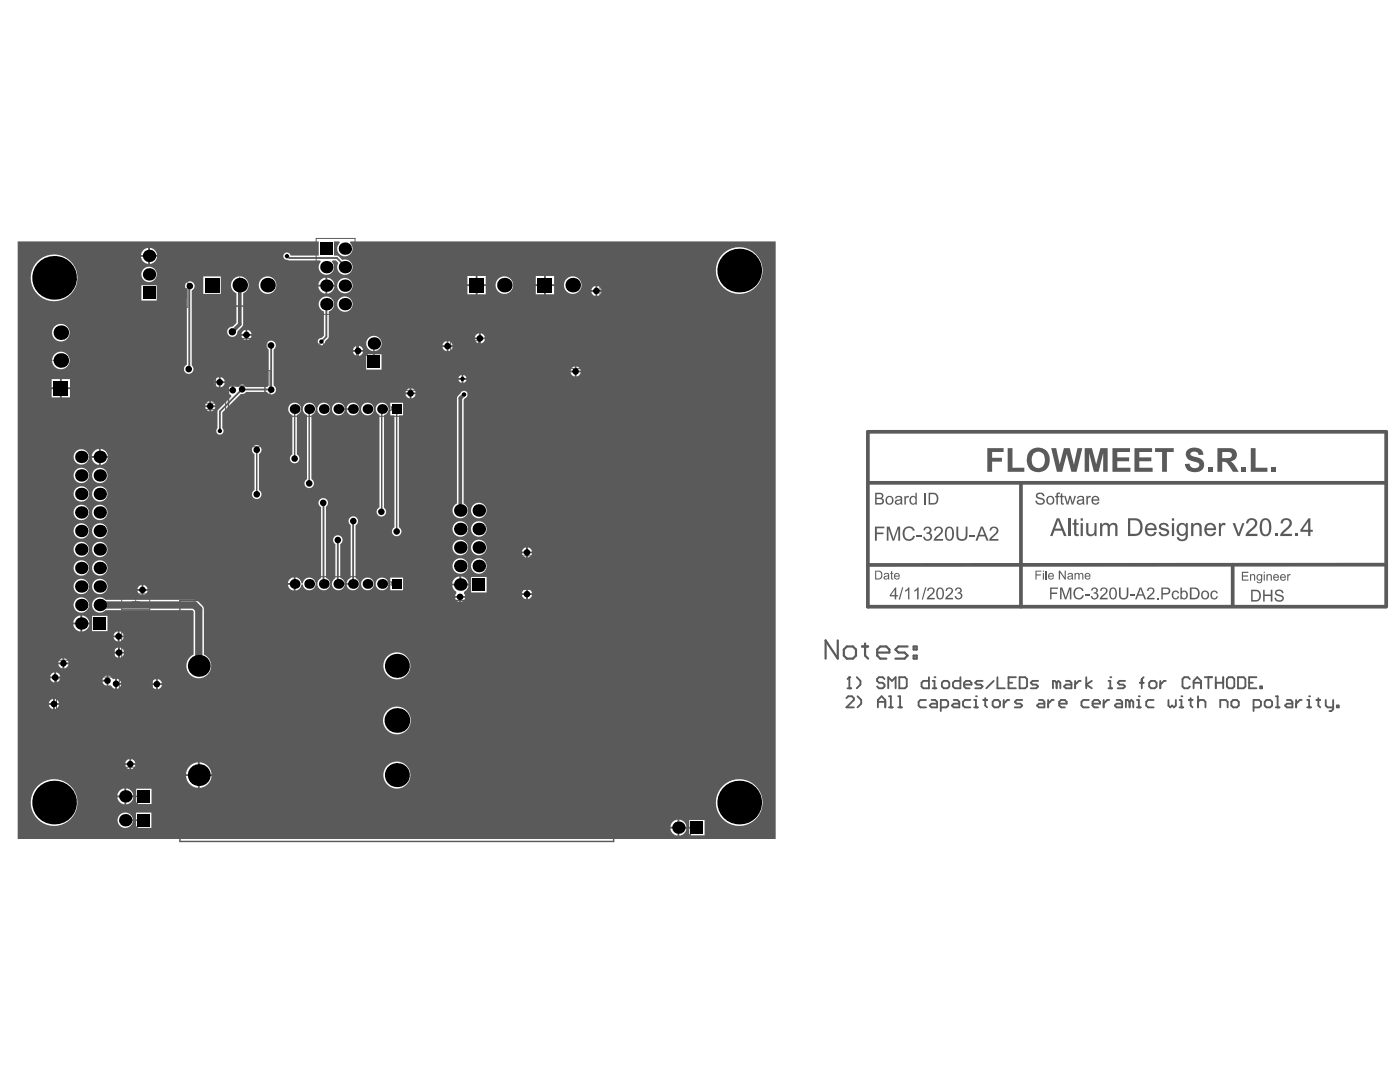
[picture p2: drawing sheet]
<svg xmlns="http://www.w3.org/2000/svg" width="279mm" height="216mm" viewBox="0 0 279 216" stroke-linecap="round" stroke-linejoin="round" font-family="sans-serif">
<g fill="none" stroke="#5a5a5a" stroke-width=".2">
<path d="M9.1 58.2h.2l.1-.1-.3-.1v.4M9.5 58h.2M9.6 58v.4M9.8 58v.4M9.8 58.2h.3M10.1 58v.4M10.2 58.1l.2-.1v.1M10.3 58.2h.1M10.4 58.2v.2l-.2-.1M10.4 58.1h.1M10.4 58.1v.1M27.7 49h4.1v11.5h-4.1z"/>
<path d="M28.2 52.8h.1M28.2 52.8h.3M28.2 53h.3v.1M28.2 52.9v.1M28.5 52.7v.1M32.5 55.8h5v5.5h-5zM32.5 49h5v5.5h-5zM32.8 57.6h4.4v1.9h-4.4zM32.8 50.8h4.4v1.9h-4.4zM33.3 56.5l.1 .1v.2h-.1zM33.5 56.6h.2l-.2 .2h.2M34.6 58.5h.8"/>
<path d="M34.7 51.8h.7M35 58.2v.7M35 51.4v.7M36.4 53.5h.1M36.4 53.8h.1M36.4 53.5v.3M36.5 53.8h-.1M36.6 53.6l.2-.1v.3h-.2zM44.5 53.1h.4l.1-.4-.5-.1v.7M45.7 52.9h-.5l.4-.3v.7M47.1 56h1.5M47.9 55.3v1.5"/>
<path d="M63.1 47.6h7.8v15.1h-7.8zM69.1 48.6l-.1 .1 .1 .3h.6M69.6 49.3l.1 .2-.1 .3-.6-.5v.5M69.7 48.9v.2M93.4 52.7h.4l.1-.4-.5-.1v.7M94.1 52.3l.2-.1 .3 .1-.5 .6h.5M97.2 56.9h1.4M97.9 56.2v1.4M107.1 52.7h.3l.1-.4-.4-.1v.7M107.8 52.9h.2M107.9 52.2h.1M107.9 52.2l-.1 .1"/>
<path d="M107.9 52.2v.7M110.8 56.9h1.5M111.5 56.2v1.4M119.7 55.2h10.8v5.9h-10.8zM119.9 50.7h6.3v3.7h-6.3zM122.3 52.6h1.5M123.1 51.8v1.5M124.4 58.1h1.4M125.1 57.4v1.4M126.8 51.1h5.5v3h-5.5zM128.8 52.6h1.5M129.5 51.8v1.5"/>
<path d="M145.8 56.8h.2l.1-.2-.3-.1v.4M146.2 56.5h.3M146.3 56.5v.4M146.6 56.5v.4M146.6 56.7h.2M146.8 56.5v.4M146.9 56.6h.3l-.3 .3h.3M8.1 74.1h.1M8.1 74.1l-.3 .1 .1 .4M8.1 74.1l.1 .1M8.2 74.2l.1-.1 .2 .1-.1 .4M8.2 74.2v.1"/>
<path d="M8.3 75.3l-.1-.5-.4 .1v.4h.7M10.5 71.9h1.5M11.3 71.2v1.5M38.1 74.9h4.9v5.5h-4.9zM38.4 76.7h4.3v1.9h-4.3zM38.8 75.7h.2l-.1 .3h-.1zM39.3 75.8h-.2l.1-.1v.3M39.6 67.7h3v5.5h-3zM40 68.1h.3l-.1 .2-.1-.2M40 68.4v.2h.2l.1-.1h-.2v.1M40.1 68.2l-.1 .1M40.2 77.7h.7"/>
<path d="M40.3 70.4h1.5M40.6 77.3v.7M41.1 69.7v1.5M42.9 67.7h3v5.5h-3zM43.3 68.7h.3v.1l-.2 .1zM43.3 68.5h.3M43.3 68.1h.3v.2h-.1l-.1-.2M43.3 68.4v.1M43.4 68.2l-.1 .1M43.6 68.4v.1M43.6 68.5h.1M43.7 70.5h1.4"/>
<path d="M44.4 69.7v1.5M45 74h8.9v10.7h-8.9zM46.3 76.1h.8M46.3 76v.2M46.9 67.6h3.1v5.6h-3.1zM46.9 76l.2 .1M47.1 76.1h.1M47.1 75.3l-.8 .1 .1 .3h.7M47.3 72.1v-.2l.3 .2M47.3 72.2v.2l.3-.1-.1-.1M47.7 70.4h1.5M48.5 69.6v1.5"/>
<path d="M48.5 79.3h1.5M49.2 78.6v1.5M50.3 67.7h3v5.4h-3zM51.1 70.4h1.4M51.8 69.7v1.4M52.6 72.4h.1M52.6 72.1h.1M52.6 72.4h.2M52.6 72.1h.2M52.6 72.1v.1M52.7 72.7v-.2l-.1 .1v.1h.2M52.8 72.5l-.1 .1"/>
<path d="M52.8 72.1v.1M52.8 72.3v.1M56.9 74.8h5.6v3.1h-5.6zM57.2 68.6h3v5.5h-3zM57.9 75.2h-.2v.2h.2M57.9 71.4h1.5M58.2 75.2h-.2v.1h.2v.2l-.2-.1M58.7 70.6v1.5M59 76.4h1.5M59.4 73.3h.1M59.4 73.3h.3M59.4 73.3l.1 .1"/>
<path d="M59.5 72.9h.1M59.5 72.9v.2M59.5 72.9l.1 .1M59.6 73h.1v.1M59.6 73h.1M59.6 73.5h-.1l-.1 .2h.3M59.6 73.5v.2M59.7 73.3v.1M59.7 73.5l-.1 .1M59.7 75.7v1.4M60.9 68.6h3v5.5h-3zM61.3 69.1h.3l-.1 .1-.1-.1"/>
<path d="M61.3 69.3v.1M61.3 69.4h.3M61.3 69.7h.3l-.2-.1v.2M61.4 69.1l-.1 .1M61.5 69.3l.1 .1M61.6 69.4h.1M61.6 71.4h1.5M62.4 70.6v1.5M64.6 68.6h2.9v5.5h-2.9zM65 69.1h.3l-.1 .1-.1-.1M65 69.4h.3M65 69.3v.1"/>
<path d="M65 69.6v.2l.2-.1-.1-.1h.2v.2M65.1 69.1l-.1 .1M65.2 69.3l.1 .1M65.3 69.4h.1M65.3 71.4h1.5M66.1 70.6v1.5M68 68.6h3.1v5.6h-3.1zM68.4 73.1h.1M68.4 73.2v.2l.3-.1-.1-.1M68.4 72.9v.2M68.4 72.9h.1M68.5 72.9h.1"/>
<path d="M68.5 72.9h.2l-.2 .1M68.5 73v.1M68.5 72.9v.1M68.8 71.4h1.5M69.6 70.6v1.5M72.6 66.5h4v7.8h-4zM73 70.5v.2h.1v-.2h.2l-.1 .2M73 70.8v.1M73 70.8h.2v.2M77.7 67.4h5.4v3h-5.4zM77.7 70.9h5.5v3h-5.5zM77.8 74.7h5.6v3.2h-5.6z"/>
<path d="M78.1 69.9l.2-.2h-.2v.3M78.1 73.3h.2v-.1h-.2v.2M78.2 69.9l.1 .1M78.2 73.3l.1 .1M78.4 69.7h.2l-.2 .3M78.5 73.3v-.1l.1 .1M78.5 73.3v.1l.1-.1M78.5 73.3h.1M78.8 75.2h-.2v.2h.2M78.9 75.3l.2 .1h-.2zM79.1 75.1l-.2 .2M79.7 68.9h1.4"/>
<path d="M79.7 72.4h1.5M79.9 76.3h1.4M80.4 68.2v1.4M80.4 71.7v1.4M80.6 75.6v1.4M89.9 68h5.6v4.9h-5.6zM90.7 71.7v.2h.1v-.2l.2 .1-.1 .1M90.7 72.1l.2-.1 .1 .2h-.3zM91.8 68.3h1.9v4.3h-1.9zM92.3 70.5h.8M92.7 70.1v.7M93.4 74h5.5v3h-5.5z"/>
<path d="M93.4 77.3h5.5v3h-5.5zM93.8 76.5h.2v-.2h-.2v.3M93.9 76.5l.1 .1M94.1 76.4h.2M94.2 76.5h.1M94.3 76.5v.1h-.2M94.3 76.4h.1M94.3 76.4v.1M94.4 76.6h.1M94.5 76.3h.1M94.5 76.3v.3M94.5 76.3l-.1 .1"/>
<path d="M95.4 75.5h1.5M95.4 78.8h1.5M95.8 67.5h3.1v5.6h-3.1zM96.1 72h.1M96.1 72h.3M96.1 71.6l.2 .2M96.1 74.8v1.5M96.1 78v1.5M96.2 72.1v.2h.2v-.2M96.3 71.6l.1 .2zM96.4 71.9v.1M96.6 70.3h1.5"/>
<path d="M97.3 69.6v1.4M97.7 77.8h.2l-.1 .2zM98 77.9h.1M98 77.9h.2M98 77.8v.1M98 77.8h.1M98.2 77.8l-.2-.1v.1M98.3 77.7l.1 .1M98.5 77.7v.3l-.2-.1 .2-.1M99.7 67.6h3v5.4h-3zM100.1 68h.3v.2l-.2-.2M100.2 68.6v.2h.2v-.2h-.1v.2"/>
<path d="M100.2 68.1l-.1 .1M100.3 73.6h5.5v5h-5.5zM100.4 68.3v.2l-.3-.2v.2M100.5 70.3h1.4M101.2 69.6v1.4M102.5 76.1h1.4M102.7 74.5l.1 .1v.2h-.2zM102.7 74.7l.1 .1M102.9 74.6h.2M103 74.7h.1M103 74.7v.1h-.1M103.1 74.6h.1"/>
<path d="M103.1 74.6l-.1 .1M103.2 75.4v1.4M103.2 67.6h3v5.4h-3zM103.7 68h.2v.1l-.1 .1-.1-.2M103.7 68.1v.1M103.8 68.6h-.1l.1 .1M103.8 68.6h.1l-.1 .1M103.8 68.6v.1M103.9 68.3v.2l-.2-.2v.2M104 70.3h1.4M104.7 69.6v1.4M106.9 67.6h3v5.4h-3z"/>
<path d="M107.7 70.3h1.4M108.4 69.6v1.4M109.2 72v-.2l.3 .2M109.4 72.6l-.2-.2v.2h.3M109.5 72.1v.2l-.2-.2-.1 .2M109.5 72.4l-.1 .1M111 67.6h5v6h-5zM111.7 71h.2v.2h-.2zM111.9 70.8v.1l-.2-.1v.1M111.9 71l-.1 .1M112.8 70.6h1.4M113.5 69.9v1.4"/>
<path d="M117 68h4.9v5.5h-4.9zM117.3 69.8h4.3v1.9h-4.3zM119.1 70.7h.7M119.5 70.4v.7M120.8 72.5l.1 .1h-.1zM120.9 72.6l-.2 .2M121.1 72.5h.1v.3l-.2-.1zM22.6 89.7h3.1v5.6h-3.1zM23 94.2h.1M23 94.2h.2M23 94.3v.2h.2v-.2M23.1 93.8h-.1l.1 .1"/>
<path d="M23.1 93.8h.1l-.1 .1M23.1 93.8v.1M23.2 94.1v.1M23.4 92.5h1.5M24.1 91.8v1.4M38.1 81.8h4.9v5.5h-4.9zM38.4 83.6h4.3v1.9h-4.3zM38.8 82.5h.2l-.1 .3h-.1zM39.1 82.5l.2 .1M39.2 82.6h.1M39.2 82.6v.2l-.1-.1M39.3 82.6h.1"/>
<path d="M39.3 82.6h-.1M40.2 84.5h.7M40.6 84.2v.7M47.1 86.2h5.4v2.9h-5.4zM47.5 88.6l.2-.1-.2-.1v.3M47.6 88.6l.1 .1M47.8 88.7h.1M47.8 88.4h.1M47.8 88.4v.3M47.8 88.4v.1M48 88.5h.2l-.2 .2h.2M49.1 87.6h1.4"/>
<path d="M49.8 86.9v1.5M57.1 80.2h23.7v2.9h-23.7zM77.6 81.2h.3M77.7 81.9h.1M77.7 81.2v.7M77.9 81.8l-.2 .1M78.6 81.2v.7l-.5-.7v.7M78.8 81.3l.1-.1 .4 .1-.1 .6-.4-.1M4.5 117.1h3v5.4h-3zM5.3 119.8h1.5M6 119.1v1.4M8.1 117.1h3v5.4h-3z"/>
<path d="M8.9 119.8h1.4M9.6 119.1v1.4M24.3 118.5h5.6v3.1h-5.6zM25.3 118.9h-.2v.3l.2-.1M25.4 119.2h.1M25.4 118.9h.1M25.4 118.9v.3M25.6 118.9h.2l-.2 .3h.2M27.1 119.4v1.4M57.1 115.1h23.7v2.9h-23.7zM77.4 116.1h.5l-.5 .5 .1 .2 .4-.1M78.6 116.1v.7l-.5-.7v.7"/>
<path d="M78.8 116.2l.1-.1 .4 .1-.1 .6-.4-.1M101 110.9h5.6v3.1h-5.6zM101 114.5h5.6v3.1h-5.6zM102 114.9h-.2l.1 .3 .1-.1M102 111.3h-.2v.2h.2M102.1 114.9h.2l-.2 .3h.2M102.1 111.6h.1M102.1 111.3h.1M102.1 111.3v.3M102.4 115.2h.1M102.4 114.9h.1M102.4 114.9v.3"/>
<path d="M102.5 111.3h-.2v.1h.2v.2l-.2-.1M103.1 116h1.4M103.1 112.5h1.4M103.8 111.8v1.4M103.8 115.3v1.5M4.9 128.4h5.6v3.2h-5.6zM6.3 124.9v2.2M6.5 124.9h2.4v2.2h-2.4M6.9 121.6h.1M6.9 121.6v.2M6.9 121.6l.1 .1M7 121.7h.1v.1"/>
<path d="M7 121.7h.1M7 130h1.4M7 122.1l-.1-.2-.1 .2h.3M7.1 121.9l-.1 .1M7.7 129.3v1.4M9.4 130.9h-.2l.2 .3v-.1l-.2-.1M9.5 130.9h.2v.3l-.2-.1M10.5 121.6v.2l-.1-.1h.3M10.6 122.1l-.2-.2v.2h.3M10.7 121.9l-.1 .1M11.3 128.6h5.6v3.2h-5.6zM11.3 138.9h5.6v3.1h-5.6z"/>
<path d="M11.3 135.5h5.6v3.1h-5.6zM13.3 130.2h1.5M13.4 137h1.4M14.1 129.5v1.4M14.1 139.7v1.5M14.1 136.3v1.4M15.3 131.1h.2v.3l-.2-.1zM15.4 137.9v.3l.2-.1h-.2M15.6 131.1h.2l-.2 .2h.2M15.7 137.9h.1M15.8 138.2h.1M15.8 137.9v.3"/>
<path d="M15.9 131.1h.2l-.1 .3-.1-.1M15.9 138h.2v.2h-.2M17.3 132h5.6v3.1h-5.6zM17.3 128.6h5.5v3h-5.5zM17.8 131.1l.2-.2h-.2v.3M17.9 131.1l.1 .1M18.1 131.2h.1M18.1 130.9h.1M18.1 130.9v.3M18.3 132.4h-.2v.2h.2M18.6 132.5h-.2l.1-.2v.3M19.3 130.1h1.5"/>
<path d="M19.4 133.5h1.4M20.1 129.4v1.4M20.1 132.8v1.5M23.8 132.3h3.1v5.6h-3.1zM24.3 122h5.4v3h-5.4zM24.3 128.7h5.6v3.1h-5.6zM24.3 125.5h5.4v3h-5.4zM24.7 135.1h1.4M24.7 128l.2-.1v-.1h-.2v.3M24.8 128l.1 .1M25 127.9l.2 .1-.2 .1zM25.2 127.8l-.2 .1"/>
<path d="M25.4 134.4v1.5M26.3 133.4v.1M26.3 133.5h.3M26.3 127h1.4M26.3 123.5h1.4M26.3 133.3v-.2h.2v.2M26.4 120.1h1.4M26.4 130.2h1.4M26.5 133.4l.1 .1M26.6 133.5h.1M27 122.7v1.5M27 126.3v1.4"/>
<path d="M27.1 129.5v1.5M27.3 132.3h3.1v5.6h-3.1zM28.1 135.1h1.5M28.6 131.1l-.2 .3h.2M28.7 131.1h.1M28.8 131.4h.1M28.8 131.1v.3M28.8 134.4v1.4M28.9 131.2h.2v.2h-.2M29 122.4h-.2l.1 .2 .1-.1v.2h-.2M29.1 122.4l.1 .1M29.3 122.4v.3l-.2-.1 .2-.1"/>
<path d="M29.8 133.3v-.2h.2v.2M30 133.4v.2l-.3-.2v.2M13.3 140.4h1.5M15.6 141.5h.1M15.6 141.5l.2 .1M15.8 141.4l-.2-.1v.2M15.9 141.4h.2l-.1 .2h-.1M23 156.9h7.7v4h-7.7zM24.5 153.1h5.6v3.1h-5.6zM26.6 154.7h1.4M27.3 153.9v1.5M28.6 155.7h.1"/>
<path d="M28.6 155.8h.2M28.8 155.6l-.2-.1v.2M28.9 155.5h.1M29 155.8h.1M29 155.5v.3M29.1 155.6h.2v.2h-.2M9.1 162.9h.2l.1-.1-.3-.1v.4M9.5 162.7h.2M9.6 162.7v.4M9.8 162.7v.4M9.8 162.9h.3M10.1 162.7v.4"/>
<path d="M10.4 162.9h-.2l.2-.2v.4M23 161.6h7.7v4.1h-7.7zM27 165.2h.1M27 160.3l.1-.1 .1 .2zM27 165.1v.1M27 165.1h.1M27.1 165h-.1v.1M27.2 160.4l-.2 .1M27.2 165.3h.1M27.3 160.5h.1M27.4 165h-.1v.3M27.5 160.3h-.2v.2"/>
<path d="M133.4 163.1h7.7v4.1h-7.7zM137.4 166.5v.3l.1-.2h-.2M137.6 166.8h.1M137.8 166.5h-.1v.3M145.8 162.9h.2l.1-.1-.3-.1v.4M146.2 162.7h.3M146.3 162.7v.4M146.6 162.9h.2M146.6 162.7v.4M146.8 162.7v.4M146.9 163.1h.2M147 162.7h.1"/>
<path d="M147 162.7v.4M147 162.7l-.1 .1"/>
</g>
<g fill="none" stroke="#5a5a5a" stroke-width=".29">
<path d="M29 54.8h1.5M29.7 54v1.5M41 50.9v.8M43.6 50.9v.8M46.6 50.9v.8M49.1 50.9v.8M52.1 50.9v.8M54.7 50.9v.8M66.3 55.2h1.4M67 54.4v1.5M93.8 50.9v.8h2.6v-.8M99.4 50.9v.8h2.6v-.8"/>
<path d="M104.1 50.9h-12.4v10.2h12.4v-9.8M107.5 50.9v.8h2.6v-.8M113 50.9v.8h2.6v-.8M117.7 50.9h-12.4v10.2h12.4v-9.8M6.2 73.2h.7M6.2 70.6h.7M6.2 67.7h.7M6.2 65.1h.7M6.2 78.8h.7M6.2 76.2h.7M16.3 63.6v16.6M16.4 63.6h-10.2v16.6h10.2"/>
<path d="M39.5 61.1v-10.2h16.7v10.2M39.5 61.1h16.7M45.6 77h7.3v4.7h-7.3zM73.9 70.4h1.4M74.6 69.6v1.5M68.4 81.6h1.2M69 81v1.2M35.9 119.8h86.6v48.1h-86.6zM68.4 116.5h1.2M69 115.9v1.2M26.1 158.9h1.5M26.9 158.2v1.4"/>
<path d="M77.7 143.8h2.9M79.2 142.3v2.9M26.1 163.7h1.5M26.8 162.9v1.5M136.5 165.1h1.5M137.2 164.4v1.5"/>
</g>
<path d="M173.2 96.3h103.3M203.8 96.3v24.8M246 112.7v8.3M276.5 112.7h-103.3M276.5 121.1h-103.3v-34.9h103.4v34.9" fill="none" stroke="#5a5a5a" stroke-width=".74"/>
<g fill="#5a5a5a">
<path d="M122.3 59.6h.6l-.3 1h-.2l.1-.3 .3-.5h-.5z"/>
<path d="M121.5 59.8v.7l.4-.1 .1-.6zM121.4 59.6l.7 .1 .1 .5-.2 .3-.6 .1z"/>
</g>
<path d="M120.4 51.4h.1M120.6 51.3h-.2v.3M120.7 51.3h.1M120.7 51.3v.3M131.1 51.6l.1-.1 .1 .1zM131.3 51.6l-.2 .2M131.4 51.5h.1l-.1 .2h.1M131.6 51.5l.1 .1M131.8 51.5v.3l-.2-.1 .2-.1" fill="none" stroke="#5a5a5a" stroke-width=".2"/>
<path d="M167.2 127.8v3.6l-2.4-3.6v3.6M168.4 129.6l.6-.6h1.2l.6 .6v1.2l-.6 .6h-1.2l-.6-.6zM172 129h1.3M172.6 128.4v2.4l.7 .6M175.1 130.2h2.4v-.6l-.6-.6h-1.2l-.6 .6v1.2l.6 .6h1.2M181.1 129h-1.8l-.6 .6 .6 .6h1.2l.6 .6-.6 .6h-1.8M182.3 130.8h.6v.6h-.6zM182.3 129h.6v.6h-.6z" fill="none" stroke="#5a5a5a" stroke-width=".44"/>
<path d="M169.1 137.3h.8M169.5 135.1v2.2" fill="none" stroke="#5a5a5a" stroke-width=".37"/>
<circle cx="169.5" cy="135.1" r=".18" fill="#5a5a5a"/>
<path d="M169.5 135.1l-.4 .4M171 135.1l.7 .8v.7l-.7 .7M176.5 135.5l-.3-.4h-.8l-.4 .4v.4l.4 .3h.8l.3 .4v.4l-.3 .3h-.8l-.4-.3M177.3 137.3v-2.2l.7 .8 .7-.8v2.2M179.5 135.1h1.1l.4 .4v1.5l-.4 .3h-1.1zM185.4 135.1v2.2h-1.1l-.4-.3v-.8l.4-.3h1.1M186.1 137.3h.8M186.1 135.9h.4v1.4" fill="none" stroke="#5a5a5a" stroke-width=".37"/>
<circle cx="186.5" cy="135.1" r=".18" fill="#5a5a5a"/>
<g fill="none" stroke="#5a5a5a" stroke-width=".37">
<path d="M188.3 135.9h.8l.4 .3v.8l-.4 .3h-.8l-.3-.3v-.8zM191.7 135.1v2.2h-1.1l-.4-.3v-.8l.4-.3h1.1M192.4 136.6h1.5v-.4l-.4-.3h-.7l-.4 .3v.8l.4 .3h.7M196.1 135.9h-1.1l-.4 .3 .4 .4h.7l.4 .4-.4 .3h-1.1M198.3 135.9l-1.5 1.4M199.1 135.1v2.2h1.4M201.3 136.2h.7M202.7 135.1h-1.4v2.2h1.4M203.5 135.1h1.1l.4 .4v1.5l-.4 .3h-1.1zM207.2 135.9h-1.1l-.4 .3 .4 .4h.7l.4 .4-.4 .3h-1.1M210.9 136.2l-.4-.3h-.4v1.4M210.9 136.2v1.1"/>
<path d="M210.9 136.2l.3-.3 .4 .3v1.1M212.7 135.9h.8l.3 .3v1.1h-1.1l-.3-.3 .3-.4h1.1M214.6 135.9v1.4M215.7 135.9h-.4l-.7 .7M216.8 135.1v2.2M217.9 135.9l-1.1 .7 1.1 .7M221.2 137.3h.8M221.2 135.9h.4v1.4"/>
</g>
<circle cx="221.6" cy="135.1" r=".18" fill="#5a5a5a"/>
<g fill="none" stroke="#5a5a5a" stroke-width=".37">
<path d="M168.9 139.3l.4-.4h.7l.4 .4v.4l-1.5 1.4h1.5M171.1 138.9l.8 .8v.7l-.8 .7M177.4 138.9h.4v2.2M179.3 138.9h.3v2.2M184.8 139.7h-1.1l-.4 .3v.8l.4 .3h1.1M185.9 139.7h.7l.4 .3v1.1h-1.1l-.4-.3 .4-.4h1.1M190.3 139.7h.8l.3 .3v1.1h-1.1l-.3-.3 .3-.4h1.1M193.7 139.7h-1.1l-.4 .3v.8l.4 .3h1.1M194.4 139.7h.4v1.4M224.5 135.9h-1.1l-.3 .3 .3 .4h.8l.3 .4-.3 .3h-1.1M227.5 136.2h.7M228.2 135.1l-.3 .4v1.8"/>
<path d="M229.3 136.2l.4-.3h.7l.4 .3v.8l-.4 .3h-.7l-.4-.3zM231.6 135.9v1.4M232.7 135.9h-.4l-.7 .7M237.5 135.5l-.4-.4h-.7l-.4 .4v1.5l.4 .3h.7l.4-.3M238.2 136.2h1.5M238.2 137.3v-1.4l.7-.8 .8 .8v1.4M240.4 135.1h1.5M241.2 135.1v2.2M242.6 136.2h1.5M242.6 135.1v2.2M244.1 135.1v2.2M244.9 135.5l.3-.4h.8l.3 .4v1.5l-.3 .3h-.8l-.3-.3z"/>
<path d="M247.1 135.1h1.1l.3 .4v1.5l-.3 .3h-1.1zM249.3 136.2h.7M250.8 135.1h-1.5v2.2h1.5M251.5 137h.4v.3h-.4zM175.2 141.1v-1.4l.7-.8 .8 .8v1.4M175.2 140h1.5M177.4 141.1h.8M179.3 141.1h.7M187.8 141.1h1.1l.3-.3v-.8l-.3-.3h-1.1v2.2M194.4 141.1h.7"/>
</g>
<circle cx="194.8" cy="138.9" r=".18" fill="#5a5a5a"/>
<g fill="none" stroke="#5a5a5a" stroke-width=".37">
<path d="M196.3 139.7h.7M196.6 139.3v1.5l.4 .3M200.3 139.7v1.4M201.4 139.7h-.3l-.8 .7M204 139.7h-1.1l-.4 .3 .4 .4h.7l.4 .4-.4 .3h-1.1M207.3 139.7h.8l.3 .3v1.1h-1.1l-.3-.3 .3-.4h1.1M209.2 139.7v1.4M210.3 139.7h-.4l-.7 .7M217.3 139.7h-1.1l-.4 .3v.8l.4 .3h1.1M220.3 139.7v1.4M221.4 139.7h-.4l-.7 .7M222.8 139.7h.8l.4 .3v1.1h-1.2l-.3-.3 .3-.4h1.2"/>
<path d="M226.9 139.7h.4v1.4M198.1 140l.4-.3h.7l.4 .3v.8l-.4 .3h-.7l-.4-.3zM211.4 140.4h1.5v-.4l-.4-.3h-.7l-.4 .3v.8l.4 .3h.7M218 140.4h1.5v-.4l-.3-.3h-.8l-.4 .3v.8l.4 .3h.8M225.4 140l-.3-.3h-.4v1.4M225.4 140v1.1M225.4 140l.4-.3 .4 .3v1.1M226.9 141.1h.7"/>
</g>
<circle cx="227.3" cy="138.9" r=".18" fill="#5a5a5a"/>
<path d="M230.2 139.7h-1.1l-.3 .3v.8l.3 .3h1.1M233.2 139.7v1.1l.4 .3 .3-.3 .4 .3 .4-.3v-1.1M235.4 139.7h.4v1.4M235.4 141.1h.7" fill="none" stroke="#5a5a5a" stroke-width=".37"/>
<circle cx="235.8" cy="138.9" r=".18" fill="#5a5a5a"/>
<g fill="none" stroke="#5a5a5a" stroke-width=".37">
<path d="M237.2 139.7h.8M237.6 139.3v1.5l.4 .3M239.1 138.9v2.2M254.6 138.9h.4v2.2M256.8 139.7h.8l.3 .3v1.1h-1.1l-.3-.3 .3-.4h1.1M258.7 139.7v1.4M259.8 139.7h-.4l-.7 .7M260.9 139.7h.4v1.4M239.1 140l.4-.3h.7l.4 .3v1.1M243.5 141.1v-1.4h1.1l.4 .3v1.1M245.7 140l.4-.3h.8l.3 .3v.8l-.3 .3h-.8l-.4-.3zM250.2 141.1h1.1l.4-.3v-.8l-.4-.3h-1.1v2.2"/>
<path d="M252.4 140l.4-.3h.7l.4 .3v.8l-.4 .3h-.7l-.4-.3zM254.6 141.1h.7M260.9 141.1h.7"/>
</g>
<circle cx="261.3" cy="138.9" r=".18" fill="#5a5a5a"/>
<path d="M262.7 139.7h.8M263.1 139.3v1.5l.4 .3M264.6 139.7v1.1l.4 .3h1.1M266.1 139.7v1.8l-.4 .4h-.4M266.8 140.8h.4v.3h-.4z" fill="none" stroke="#5a5a5a" stroke-width=".37"/>
<g fill="#5a5a5a">
<path d="M252.1 117.7h.3v.9h1.2v-.9h.3v2.3h-.3v-1.1h-1.2v1.1h-.3z"/>
<path d="M254.6 117.9l.3-.2 .5-.1a.76 .76 0 0 1 .8 .7l-.3 .1a.56 .56 0 0 0-.6-.5 .56 .56 0 0 0-.5 .5l1.1 .4a.74 .74 0 0 1 .1 1 .74 .74 0 0 1-1 .2l-.5-.3-.2-.4h.3a.68 .68 0 0 0 .7 .5 .68 .68 0 0 0 .6-.5l-.2-.2-.9-.3-.3-.2z"/>
<path d="M206.6 113.9h1.2v.2h-.9v.5h.8v.2h-.8v.8h-.3z"/>
<path d="M208.7 113.9h.2v1.7h-.2z"/>
<path d="M211.3 113.9h.3l.9 1.3v-1.3h.2v1.7h-.2l-.9-1.4v1.4h-.3z"/>
<path d="M214.4 114.4h.3v.1l.2-.2h.3l.2 .2 .2-.1a.43 .43 0 0 1 .6 .4v.8h-.2v-.8a.29 .29 0 0 0-.3-.3 .29 .29 0 0 0-.3 .4v.7h-.2v-.8a.3 .3 0 0 0-.4-.3 .3 .3 0 0 0-.1 .5v.6h-.3z"/>
<path d="M177.8 114l.2-.1v.5h.3v.1h-.3v.9h.3v.2l-.5-.1v-1h-.2v-.1h.2z"/>
<path d="M180.5 99h.2l.1 .2a.39 .39 0 0 1 .6-.2l-.1 .3h-.4l-.1 1.4h-.3z"/>
<path d="M250 118v1.7l1.1-.1 .2-.5-.1-.8-.4-.3zM249.7 117.7h1a1.2 1.2 0 0 1 1 1.2 1.2 1.2 0 0 1-1.2 1.1h-.8z"/>
<path d="M208.1 113.9h.2v.2h-.2zM208.1 114.4h.2v1.2h-.2z"/>
<path d="M209.5 114.6l-.1 .3h.7v-.1a.35 .35 0 0 0-.3-.3 .35 .35 0 0 0-.3 .1zM209.3 114.5l.3-.2 .4 .1 .3 .5v.2h-.9a.38 .38 0 0 0 .3 .4 .38 .38 0 0 0 .4-.3h.2a.63 .63 0 0 1-.7 .4 .63 .63 0 0 1-.4-.8z"/>
<path d="M213.3 115.2v.2l.3 .1a.32 .32 0 0 0 .3-.2 .32 .32 0 0 0 0-.3zM213.1 114.5l.7-.2 .3 .2 .1 1.1h-.2l-.1-.1-.3 .1a.41 .41 0 0 1-.6-.2 .41 .41 0 0 1 .5-.5h.1a.23 .23 0 0 0 .3-.1 .23 .23 0 0 0-.1-.3 .23 .23 0 0 0-.3 0l-.5 .2z"/>
<path d="M216.8 114.6l-.1 .3h.7a.36 .36 0 0 0-.2-.4 .36 .36 0 0 0-.4 .1zM216.6 114.5l.7-.1 .2 .1 .2 .5-1 .1a.36 .36 0 0 0 .3 .4 .36 .36 0 0 0 .4-.3h.2a.61 .61 0 0 1-.8 .4 .61 .61 0 0 1-.3-.8z"/>
<path d="M174.9 114.1v1.3l.7-.1 .3-.4-.1-.6-.3-.2zM174.6 113.9h1l.3 .2 .2 .9-.3 .5-1.2 .1z"/>
<path d="M176.6 115.2a.3 .3 0 0 0 .3 .3 .3 .3 0 0 0 .3-.3v-.2zM176.5 114.4l.6-.1 .3 .2 .1 1.1h-.2l-.1-.1-.4 .1a.38 .38 0 0 1-.5-.3 .38 .38 0 0 1 .5-.4h.1a.22 .22 0 0 0 .3-.3 .22 .22 0 0 0-.4-.1l-.5 .2z"/>
<path d="M178.7 114.6l-.1 .3h.7a.36 .36 0 0 0-.2-.4 .36 .36 0 0 0-.4 .1zM178.6 114.5l.6-.1 .3 .1 .1 .5-1 .1a.36 .36 0 0 0 .3 .4 .36 .36 0 0 0 .4-.3h.3a.61 .61 0 0 1-.8 .4 .61 .61 0 0 1-.4-.8z"/>
<path d="M174.9 98.6v.7h.6a.37 .37 0 0 0 .5-.4 .37 .37 0 0 0-.5-.3zM174.9 99.6v.8h.9l.3-.2v-.4l-.2-.1zM174.6 98.3h1a.59 .59 0 0 1 .7 .4 .59 .59 0 0 1-.3 .7l.1 .1a.66 .66 0 0 1 .3 .8 .66 .66 0 0 1-.9 .4h-.9z"/>
<path d="M177.1 99.4l-.1 .4a.55 .55 0 0 0 .6 .7 .55 .55 0 0 0 .4-.9 .47 .47 0 0 0-.4-.4 .47 .47 0 0 0-.5 .2zM176.7 99.8a.85 .85 0 0 1 1.7 0 .85 .85 0 0 1-1.7 0z"/>
<path d="M178.9 100.1a.43 .43 0 0 0 .6 .4 .43 .43 0 0 0 .2-.7zM178.8 99.1l.8-.2 .4 .3 .2 1.5h-.4v-.2l-.4 .2a.55 .55 0 0 1-.8-.5 .55 .55 0 0 1 .8-.5 .3 .3 0 0 0 .3-.4 .3 .3 0 0 0-.5-.1l-.3 .3h-.3z"/>
<path d="M181.7 99.1l.2-.1a.6 .6 0 0 1 .8 .2v-.9h.3v2.4h-.3v-.2l-.3 .2a.9 .9 0 0 1-.9-.6 .9 .9 0 0 1 .2-1zM181.9 99.4l-.1 .4a.5 .5 0 0 0 .5 .7 .5 .5 0 0 0 .4-.8 .46 .46 0 0 0-.3-.5 .46 .46 0 0 0-.5 .2z"/>
</g>
<path d="M184.6 98.3v2.4" fill="none" stroke="#5a5a5a" stroke-width=".33"/>
<g fill="#5a5a5a">
<path d="M180 117.2h.3l-.7 2.4h-.3z"/>
<path d="M180.6 117.8l.5-.3 .2-.3h.2v2.4h-.3v-1.9l-.5 .4z"/>
<path d="M182.5 117.8l.4-.3 .2-.3h.2v2.4h-.3v-1.9l-.5 .4z"/>
<path d="M184.6 117.2h.3l-.7 2.4h-.2z"/>
<path d="M185.1 117.5l.4-.3h.5a.79 .79 0 0 1 .5 .8 .79 .79 0 0 1-.5 .7l-.6 .6h1.1v.3h-1.5l.1-.5 1-.8a.47 .47 0 0 0-.1-.8 .47 .47 0 0 0-.7 .4h-.3z"/>
<path d="M188.9 117.4l.6-.2 .6 .3 .1 .5-.1 .3-1 1h1.1v.3h-1.5l.1-.5 1-.9a.46 .46 0 0 0-.2-.8 .46 .46 0 0 0-.6 .5h-.3z"/>
<path d="M190.8 117.3a.64 .64 0 0 1 1 0 .64 .64 0 0 1-.2 1 .68 .68 0 0 1 .4 .7 .68 .68 0 0 1-.5 .6h-.5l-.3-.2-.2-.4 .3-.1a.47 .47 0 0 0 .6 .4 .47 .47 0 0 0 .3-.6 .47 .47 0 0 0-.6-.2v-.3a.41 .41 0 0 0 .5-.3 .41 .41 0 0 0-.4-.5 .41 .41 0 0 0-.4 .5l-.3-.1z"/>
<path d="M174.6 105.1h1.9v.3h-1.5v.9h1.3v.3h-1.3v1.3h-.4z"/>
<path d="M177 105.1h.5l.8 2.4 .9-2.4h.4v2.8h-.3v-2.4l-.8 2.4h-.4l-.8-2.4v2.4h-.3z"/>
<path d="M180.5 105.4l.5-.3 .7-.1 .4 .2 .4 .4 .1 .3h-.4a.91 .91 0 0 0-1.2-.5 .91 .91 0 0 0-.5 1.3 .86 .86 0 0 0 .8 .9 .86 .86 0 0 0 .9-.7l.4 .2-.4 .6-.6 .2h-.4a1.51 1.51 0 0 1-.7-2.5z"/>
<path d="M182.9 106.7h1v.3h-1z"/>
<path d="M184.6 105.2h.1a.73 .73 0 0 1 1 .1 .73 .73 0 0 1-.2 1.1 .85 .85 0 0 1 .4 1.2 .85 .85 0 0 1-1.3 .2l-.4-.6 .4-.1a.57 .57 0 0 0 .6 .5 .57 .57 0 0 0 .5-.7 .57 .57 0 0 0-.8-.3v-.3a.49 .49 0 0 0 .7-.4 .49 .49 0 0 0-.5-.6 .49 .49 0 0 0-.5 .6l-.3-.1z"/>
<path d="M186.7 105.3l.8-.2a.93 .93 0 0 1 .7 .9 .93 .93 0 0 1-.7 .9l-.7 .7h1.4v.3h-1.9l.3-.7 .8-.7a.59 .59 0 0 0 .4-.8 .59 .59 0 0 0-.8-.3l-.2 .5h-.4z"/>
<path d="M190.9 105.1h.3v1.7a.75 .75 0 0 0 .8 .8 .75 .75 0 0 0 .7-.9v-1.6h.4v1.6a1.11 1.11 0 0 1-1.1 1.2 1.11 1.11 0 0 1-1.1-1.2z"/>
<path d="M193.5 106.7h1.1v.3h-1.1z"/>
<path d="M197.7 105.3l.7-.2a.87 .87 0 0 1 .9 .7 .87 .87 0 0 1-.6 1l-.8 .8h1.4v.3h-1.9l.3-.6 1-1a.55 .55 0 0 0-.1-.9 .55 .55 0 0 0-.8 .5h-.3z"/>
<path d="M247.8 114.1h1.3v.2h-1v.5h1v.3h-1v.5h1.1v.3h-1.4z"/>
<path d="M249.5 114.6h.2v.2l.3-.3 .4 .1 .1 1.3h-.2v-.8a.3 .3 0 0 0-.4-.3 .3 .3 0 0 0-.2 .4v.7h-.2z"/>
<path d="M252.8 114.6h.2v.2l.3-.3 .5 .2v1.2h-.2v-.9l-.3-.3-.3 .2v1h-.2z"/>
<path d="M256.9 114.6h.2v.2l.2-.3 .3 .1-.1 .2h-.2l-.1 .1-.1 1h-.2z"/>
<path d="M209.6 117.2h1.6v.3h-1.3v.7h1.1v.3h-1.1v1.1h-.3z"/>
<path d="M211.6 117.2h.4l.7 2.1 .7-2.1h.4v2.4h-.3v-2l-.7 2h-.3l-.6-2v2h-.3z"/>
<path d="M214.4 117.6a1.08 1.08 0 0 1 1.9 .3h-.3a.77 .77 0 0 0-1.1-.4 .77 .77 0 0 0-.3 1.1 .72 .72 0 0 0 .6 .8 .72 .72 0 0 0 .8-.7l.3 .2-.3 .5-.9 .2a1.27 1.27 0 0 1-.7-2z"/>
<path d="M216.5 118.6h.9v.3h-.9z"/>
<path d="M217.8 117.5a.65 .65 0 0 1 1-.2 .65 .65 0 0 1 0 1 .74 .74 0 0 1 0 1.2 .74 .74 0 0 1-1.1-.4l.3-.2a.47 .47 0 0 0 .6 .4 .47 .47 0 0 0 .3-.6 .47 .47 0 0 0-.7-.2l.1-.3a.41 .41 0 0 0 .5-.3 .41 .41 0 0 0-.4-.5 .41 .41 0 0 0-.4 .5l-.3-.1z"/>
<path d="M219.7 117.5l.4-.3h.4a.79 .79 0 0 1 .5 .8 .79 .79 0 0 1-.5 .7l-.6 .6h1.2v.3h-1.6l.2-.5 .9-.8a.47 .47 0 0 0-.1-.8 .47 .47 0 0 0-.7 .4h-.3z"/>
<path d="M223.3 117.2h.3v1.5a.62 .62 0 0 0 .7 .6 .62 .62 0 0 0 .6-.7v-1.4h.3l-.1 1.9-.3 .4-.4 .1a.89 .89 0 0 1-1.1-1z"/>
<path d="M225.6 118.6h.8v.3h-.8z"/>
<path d="M229.1 117.4l.7-.2a.77 .77 0 0 1 .6 .8 .77 .77 0 0 1-.6 .7l-.5 .6h1.1v.3h-1.5l.2-.6 .9-.8a.45 .45 0 0 0-.2-.7 .45 .45 0 0 0-.6 .4h-.3z"/>
<path d="M230.9 119.3h.3v.3h-.3z"/>
<path d="M234 118.1l.1-.1a.71 .71 0 0 1 1.2 .4h-.3a.51 .51 0 0 0-.7-.2 .51 .51 0 0 0-.1 .7 .44 .44 0 0 0 .4 .5 .44 .44 0 0 0 .5-.4h.2a.8 .8 0 0 1-1.1 .5 .8 .8 0 0 1-.3-1.2z"/>
<path d="M241.7 118.1l.6-.3a.71 .71 0 0 1 .7 .6h-.3a.49 .49 0 0 0-.7-.2 .49 .49 0 0 0-.1 .7 .44 .44 0 0 0 .4 .5 .44 .44 0 0 0 .5-.4l.2 .1-.3 .4-.4 .1-.4-.1-.3-.6z"/>
<path d="M206.8 98.6l.4-.3 .8 .1 .5 .5-.3 .1a.59 .59 0 0 0-.6-.5 .59 .59 0 0 0-.6 .4l.3 .3 .8 .3a.7 .7 0 0 1 .3 .9 .7 .7 0 0 1-.9 .3 .81 .81 0 0 1-.9-.8h.3l.1 .3 .3 .2h.5a.42 .42 0 0 0 .4-.5 .42 .42 0 0 0-.6-.3l-.7-.3a.53 .53 0 0 1-.1-.7z"/>
<path d="M210.9 98.4l.2-.1h.5l-.1 .2-.4 .2v.2h.3v.3h-.3v1.5h-.3v-1.5h-.2v-.3h.2z"/>
<path d="M211.7 98.5l.3-.1v.5h.3v.3h-.3v1.1l.3 .1v.3h-.3a.37 .37 0 0 1-.3-.5v-1h-.2v-.3h.2z"/>
<path d="M212.4 98.9h.3l.3 1.4 .4-1.4h.3l.4 1.4 .3-1.4h.3l-.5 1.8h-.3l-.3-1.3-.4 1.3h-.3z"/>
<path d="M216.8 98.9h.3v.3a.39 .39 0 0 1 .6-.2l-.1 .3h-.4l-.1 1.4h-.3z"/>
<path d="M185.6 98.6v1.8l1.1-.1 .3-.9a.71 .71 0 0 0-.8-.8zM185.3 98.3l1.3 .1 .5 .4 .1 1-.4 .7-.4 .2h-1.1z"/>
<path d="M178.6 117.7l-.8 1h.8zM178.6 117.2h.3v1.5h.3v.3h-.3v.6h-.3v-.6h-1v-.3z"/>
<path d="M187.3 117.6l-.2 1a.54 .54 0 0 0 .2 .6 .54 .54 0 0 0 .6 .1l.2-.7v-.6a.46 .46 0 0 0-.3-.5 .46 .46 0 0 0-.5 .1zM187.1 117.5v-.1a.84 .84 0 0 1 1 .1 .84 .84 0 0 1 .3 .9l-.1 .6a.76 .76 0 0 1-.9 .6 .76 .76 0 0 1-.6-1z"/>
<path d="M189.1 105.6l-.2 .6v.8a.55 .55 0 0 0 .7 .6 .55 .55 0 0 0 .4-.7v-.5a.88 .88 0 0 0-.5-1.1zM188.9 105.3l.2-.1a1.03 1.03 0 0 1 1 .2 1.03 1.03 0 0 1 .3 1.1l-.1 .8a.9 .9 0 0 1-1.1 .6 .9 .9 0 0 1-.6-1.1v-1z"/>
<path d="M195.9 105.4l-.4 1.3h.9zM195.7 105.1h.5l1.1 2.8h-.4l-.3-.9h-1.2l-.3 .9h-.4z"/>
<path d="M251 114.9v.1a.4 .4 0 0 0 .1 .6 .4 .4 0 0 0 .5-.1l.1-.3a.38 .38 0 0 0-.2-.4 .38 .38 0 0 0-.5 .1zM251 114.6l.4-.1 .3 .2v-.1h.2l-.1 1.5-.2 .2-.3 .1a.4 .4 0 0 1-.5-.4l.4 .2 .4-.2 .1-.3-.5 .2-.4-.3v-.5z"/>
<path d="M252.2 114.1h.2v.3h-.2zM252.2 114.6h.2v1.3h-.2z"/>
<path d="M254.4 114.8l-.1 .3h.7v-.2a.32 .32 0 0 0-.3-.2 .32 .32 0 0 0-.3 .1zM254.2 114.8l.6-.3 .3 .2 .2 .4v.2h-1a.38 .38 0 0 0 .3 .4 .38 .38 0 0 0 .4-.2h.2a.65 .65 0 0 1-.9 .3 .65 .65 0 0 1-.1-1z"/>
<path d="M255.8 114.8l-.1 .3h.7a.36 .36 0 0 0-.2-.4 .36 .36 0 0 0-.4 .1zM255.6 114.7l.4-.2 .3 .1 .3 .5v.2h-.9a.38 .38 0 0 0 .3 .4 .38 .38 0 0 0 .4-.2h.2l-.3 .4h-.5l-.2-.2-.1-.6z"/>
<path d="M221.8 117.6l-.2 1a.54 .54 0 0 0 .2 .6 .54 .54 0 0 0 .6 .1l.2-.6-.1-.9a.41 .41 0 0 0-.2-.3 .41 .41 0 0 0-.5 .1zM221.6 117.5v-.1a.84 .84 0 0 1 1 .1 .84 .84 0 0 1 .3 .9l-.1 .7a.77 .77 0 0 1-.9 .5 .77 .77 0 0 1-.5-1z"/>
<path d="M227.6 117.5l-.4 1.1h.8zM227.4 117.2h.4l.9 2.4h-.3l-.3-.7h-1l-.2 .7h-.4z"/>
<path d="M232.1 117.5v.8h.6a.43 .43 0 0 0 .6-.4 .43 .43 0 0 0-.5-.4zM231.8 117.2l1.4 .1 .4 .6-.2 .6-1.3 .1v1h-.3z"/>
<path d="M236 118.2l-.2 .5a.51 .51 0 0 0 .6 .6 .51 .51 0 0 0 .4-.8h-.1a.41 .41 0 0 0-.3-.4 .41 .41 0 0 0-.4 .1zM235.6 117.2h.3v.9l.1-.2a.86 .86 0 0 1 1 .5 .86 .86 0 0 1-.4 1.1 .64 .64 0 0 1-.8-.1v.2h-.2z"/>
<path d="M237.8 117.5v1.8h.7l.4-.1 .2-.9a.71 .71 0 0 0-.8-.8zM237.5 117.2h1.1l.6 .3 .2 1.1-.1 .5-.3 .3-1.5 .2z"/>
<path d="M240.1 118.2l-.1 .4a.55 .55 0 0 0 .5 .8 .55 .55 0 0 0 .5-.8 .51 .51 0 0 0-.3-.5 .51 .51 0 0 0-.6 .1zM239.6 118.7a.9 .9 0 0 1 1.8 0 .9 .9 0 0 1-1.8 0z"/>
<path d="M209.2 99.3l-.1 .5a.53 .53 0 0 0 .6 .7 .53 .53 0 0 0 .4-.8 .5 .5 0 0 0-.3-.5 .5 .5 0 0 0-.6 .1zM208.7 99.8a.9 .9 0 0 1 1.8 0 .9 .9 0 0 1-1.8 0z"/>
<path d="M215.3 100.1a.41 .41 0 0 0 .4 .4 .41 .41 0 0 0 .4-.4v-.3zM215.1 99.1l.7-.2a.53 .53 0 0 1 .6 .7l.1 1.1h-.4v-.2l-.5 .2a.54 .54 0 0 1-.7-.6 .54 .54 0 0 1 .8-.4 .28 .28 0 0 0 .3-.4 .28 .28 0 0 0-.4-.1l-.3 .1-.1 .2h-.3z"/>
<path d="M218.2 99.3l-.1 .4h1a.48 .48 0 0 0-.3-.5 .48 .48 0 0 0-.6 .1zM218 99.2l.4-.3 .5 .1 .3 .2 .2 .4v.3h-1.3a.5 .5 0 0 0 .4 .6 .5 .5 0 0 0 .6-.4l.3 .1a.86 .86 0 0 1-1.3 .4 .86 .86 0 0 1-.1-1.3z"/>
<path d="M211.2 103.8l-.6 1.7h1.2zM210.9 103.4h.5l1.5 3.6h-.6l-.4-1.1h-1.4l-.5 1.1h-.4z"/>
</g>
<path d="M213.4 103.4v3.6" fill="none" stroke="#5a5a5a" stroke-width=".44"/>
<g fill="#5a5a5a">
<path d="M214.4 103.8l.4-.3v.9h.5v.3h-.5v1.5a.28 .28 0 0 0 .1 .4 .28 .28 0 0 0 .4 0v.4h-.1a.6 .6 0 0 1-.7-.1 .6 .6 0 0 1-.1-.7v-1.5h-.4v-.3h.4z"/>
<path d="M216.8 104.4h.4v1.9l.2 .3h.4a.73 .73 0 0 0 .6-.9v-1.3h.4v2.6h-.3v-.4l-.1 .1a.91 .91 0 0 1-1.1 .3 .91 .91 0 0 1-.5-1z"/>
<path d="M219.5 104.4h.4v.3l.1-.1a.81 .81 0 0 1 1.4 .2l.1-.2a.82 .82 0 0 1 1-.2 .82 .82 0 0 1 .5 .8v1.8h-.4v-1.7a.55 .55 0 0 0-.6-.6 .55 .55 0 0 0-.5 .6v1.7h-.4v-1.7a.56 .56 0 0 0-.7-.6 .56 .56 0 0 0-.4 .8v1.5h-.5z"/>
<path d="M231.5 104.5l.6-.2a.99 .99 0 0 1 1.1 .7l-.4 .1a.57 .57 0 0 0-.5-.4 .57 .57 0 0 0-.6 .4l1.4 .6a.83 .83 0 0 1 0 1 .83 .83 0 0 1-1 .3l-.5-.1-.3-.5-.1-.2 .5-.1a.61 .61 0 0 0 .6 .6 .61 .61 0 0 0 .6-.6l-1.5-.6-.1-.6z"/>
<path d="M237.7 104.4h.4l.1 .3a.92 .92 0 0 1 1.1-.3 .92 .92 0 0 1 .5 1v1.6h-.4v-1.8a.64 .64 0 0 0-.8-.5 .64 .64 0 0 0-.4 .9v1.4h-.5z"/>
<path d="M243.3 104.4h.3v.3a.63 .63 0 0 1 1-.2l-.1 .4-.5-.1-.2 .2-.1 .5v1.5h-.4z"/>
<path d="M246 104.4h.5l.7 2 .7-2h.5l-1 2.6h-.4z"/>
<path d="M249 103.6l.5-.2h.6a1.11 1.11 0 0 1 .8 1 1.11 1.11 0 0 1-.7 1.1l-1 1h1.7v.5h-2.3l.3-.8 .8-.7a1.21 1.21 0 0 0 .7-1.4 .7 .7 0 0 0-.8-.3 .7 .7 0 0 0-.5 .7l-.4-.1z"/>
<path d="M254.4 106.4h.5v.6h-.5z"/>
<path d="M255.8 103.8l.4-.3 .6-.1a1.11 1.11 0 0 1 1 .9 1.11 1.11 0 0 1-.6 1.2l-1.1 1h1.7v.5h-2.3v-.4l.3-.4 1.3-1.3a.68 .68 0 0 0-.1-1.1 .68 .68 0 0 0-1 .7l-.4-.1z"/>
<path d="M258.6 106.4h.4v.6h-.4z"/>
<path d="M197 89.4h3.3v.8h-2.3v1.1h2v.8h-2v2h-1z"/>
<path d="M201.1 89.4h1v3.9h2.3v.8h-3.3z"/>
<path d="M209.8 89.4h1l.7 3.3 .8-3.3h1.2l.8 3.3 .7-3.3h1l-1.2 4.7h-1l-.9-3.5-.9 3.5h-1.1z"/>
<path d="M216.5 89.4h1.4l.9 3.2 .8-3.2h1.5v4.7h-.9v-3.7l-1 3.7h-.9l-.9-3.7v3.7h-.9z"/>
<path d="M222 89.4h3.5v.8h-2.5v1.1h2.3v.7h-2.3v1.3h2.6v.8h-3.6z"/>
<path d="M226.4 89.4h3.5v.8h-2.5v1.1h2.4v.7h-2.4v1.3h2.6v.8h-3.6z"/>
<path d="M230.5 89.4h3.7v.8h-1.3v3.9h-1v-3.9h-1.4z"/>
<path d="M237 89.8a2.16 2.16 0 0 1 3 .2l.2 .7-1 .1a.88 .88 0 0 0-.7-.7 .88 .88 0 0 0-.9 .5l.3 .4 .8 .2a1.58 1.58 0 0 1 1.5 2.1 2.19 2.19 0 0 1-3.3 .4l-.4-1.1 .9-.1a1 1 0 0 0 .9 .9 1 1 0 0 0 1-.7l-.2-.4-1.1-.3a1.4 1.4 0 0 1-1-2.2z"/>
<path d="M241.1 93.2h.9v.9h-.9z"/>
<path d="M247.7 93.2h1v.9h-1z"/>
<path d="M249.6 89.4h1v3.9h2.3v.8h-3.3z"/>
<path d="M253.6 93.2h.9v.9h-.9z"/>
<path d="M215.7 103.4h.4v.5h-.4zM215.7 104.4h.4v2.6h-.4z"/>
<path d="M225.6 103.8v2.7h.9a1.33 1.33 0 0 0 1-1.8 1 1 0 0 0-1.1-.9zM225.1 103.4h1.5a1.69 1.69 0 0 1 1.4 2.3l-.3 .7-.6 .5-2 .1z"/>
<path d="M229.1 105l-.1 .4h1.4a.71 .71 0 0 0-.5-.7 .71 .71 0 0 0-.8 .3zM228.7 104.7l.4-.2a1.21 1.21 0 0 1 1.3 .1 1.21 1.21 0 0 1 .4 1.2h-1.9a.76 .76 0 0 0 .6 .8 .76 .76 0 0 0 .9-.5l.4 .1a1.27 1.27 0 0 1-1.7 .7 1.27 1.27 0 0 1-.5-1.9z"/>
<path d="M233.9 103.4h.4v.5h-.4zM233.9 104.4h.4v2.6h-.4z"/>
<path d="M235.4 104.9l-.2 .6a.76 .76 0 0 0 .3 .9 .76 .76 0 0 0 1 0l.1-.7a.75 .75 0 0 0-.2-.9 .75 .75 0 0 0-1 .1zM235 104.8a1 1 0 0 1 1.7-.1v-.3h.4v2.3a1.12 1.12 0 0 1-.9 1.3 1.12 1.12 0 0 1-1.3-.9l.4 .1a.71 .71 0 0 0 1 .4 .71 .71 0 0 0 .3-1l-.1 .1a1.04 1.04 0 0 1-1.7-.7v-.5z"/>
<path d="M241 105l-.2 .4h1.5a.71 .71 0 0 0-.5-.7 .71 .71 0 0 0-.8 .3zM240.6 104.7l.4-.2a1.21 1.21 0 0 1 1.3 .1 1.21 1.21 0 0 1 .4 1.2h-1.9a.76 .76 0 0 0 .6 .8 .76 .76 0 0 0 .9-.5l.4 .1a1.27 1.27 0 0 1-1.8 .7 1.27 1.27 0 0 1-.4-1.9z"/>
<path d="M252.1 103.9l-.2 .7v1.3a.68 .68 0 0 0 .8 .7 .68 .68 0 0 0 .5-.9l.1-.7a.98 .98 0 0 0-.8-1.2zM251.9 103.6a1.19 1.19 0 0 1 1.3 0 1.19 1.19 0 0 1 .5 1.3v.4a1.38 1.38 0 0 1-1.3 1.7l-.5-.2a2.68 2.68 0 0 1 0-3.2z"/>
<path d="M261.1 104.1l-1.1 1.6h1.1zM261.1 103.4h.4v2.3h.5v.4h-.5v.9h-.4v-.9h-1.6v-.4z"/>
<path d="M206.2 90.5l-.2 .6a1.59 1.59 0 0 0 1.3 2.3 1.61 1.61 0 0 0 1.2-2.1 1.31 1.31 0 0 0-.9-1.1 1.31 1.31 0 0 0-1.4 .3zM205.5 90a2.39 2.39 0 0 1 3.1-.3 2.39 2.39 0 0 1 .7 3 2.34 2.34 0 0 1-3 1.3 2.34 2.34 0 0 1-1.3-3z"/>
<path d="M243.9 90.2v1.2h.9a.72 .72 0 0 0 1-.7 .68 .68 0 0 0-.8-.5zM243 89.4h2.1a1.34 1.34 0 0 1 1.7 1.1 1.34 1.34 0 0 1-1.2 1.5l.5 .5 1.1 1.6h-1.1l-.8-1.1a1.17 1.17 0 0 0-1.1-.8h-.3v1.9h-.9z"/>
</g>
<g fill="none" stroke="#5a5a5a" stroke-width=".29">
<circle cx="10.8" cy="55.4" r="4.9"/>
<circle cx="147.5" cy="54" r="4.9"/>
<circle cx="10.8" cy="160.1" r="4.9"/>
<circle cx="147.5" cy="160.1" r="4.9"/>
</g>
<path d="M32.8 51.3a.44 .44 0 0 1 .5 .5 .44 .44 0 0 1-.5 .4M37.2 58.1a.44 .44 0 0 0-.5 .4 .44 .44 0 0 0 .5 .5M42.7 77.2a.44 .44 0 0 0-.4 .5 .44 .44 0 0 0 .4 .4M92.3 68.3a.44 .44 0 0 0 .4 .4 .44 .44 0 0 0 .5-.4M117.3 70.3a.44 .44 0 0 1 .4 .4 .44 .44 0 0 1-.4 .5M42.7 84.1a.44 .44 0 0 0-.4 .4 .44 .44 0 0 0 .4 .5" fill="none" stroke="#5a5a5a" stroke-width=".2"/>
<path d="M3.5 48.2h60.1v2.8h-5.6a.73 .73 0 0 0-.9-.6 .73 .73 0 0 0-.6 .8 .73 .73 0 0 0 .9 .6l.3 .2h6.2l.1 .3a1.54 1.54 0 0 0 .1 2.1 1.54 1.54 0 0 0 2.1 0 1.54 1.54 0 0 0 .1-2.1l.1-.3h.6l.5 .5a1.53 1.53 0 0 0 .9 2.3 1.53 1.53 0 0 0 2-1.5 1.53 1.53 0 0 0-2.1-1.4l-.9-.9h-.7v-2.8h1l.1 .3a1.53 1.53 0 0 0-.1 2.2 1.53 1.53 0 0 0 2.2 0 1.53 1.53 0 0 0-.1-2.2l.1-.3h84.9v119.2h-151.3zM29.9 49.5v1.4h1.4a1.56 1.56 0 0 0-1.4-1.4zM28.6 49.9l-.5 1h1.5v-1.4zM28.1 51.2a1.56 1.56 0 0 0 1.5 1.5v-1.5zM29.9 51.2v1.5a1.56 1.56 0 0 0 1.4-1.5zM28.2 54.8a1.55 1.55 0 0 0 3.1 0 1.55 1.55 0 0 0-3.1 0zM108.9 55.1v1.6h1.7v-1.6zM106.9 55.1v1.6h1.7v-1.6zM95.3 55.1v1.6h1.6v-1.6zM93.3 55.1v1.6h1.6v-1.6zM65.3 55.4v1.4h1.4a1.56 1.56 0 0 0-1.4-1.4zM64 55.9l-.5 .9h1.4v-1.4zM119.2 57.1v.8h.8l-.2-.6zM118.3 57.3l-.3 .6h.8v-.8zM67.3 57a1.55 1.55 0 0 0 3.1 0 1.55 1.55 0 0 0-3.1 0zM65.3 57.2v1.4a1.56 1.56 0 0 0 1.4-1.4zM63.5 57.2a1.56 1.56 0 0 0 1.4 1.4v-1.4zM40.6 55.2v3.4h3.5v-3.4zM142.9 54a4.7 4.7 0 0 0 9.3 0 4.7 4.7 0 0 0-9.3 0zM112.5 56.9a1.8 1.8 0 0 0 3.6 0 1.8 1.8 0 0 0-3.6 0zM98.9 56.9a1.76 1.76 0 0 0 3.5 0 1.76 1.76 0 0 0-3.5 0zM51.6 56.9a1.8 1.8 0 0 0 3.6 0 1.8 1.8 0 0 0-3.6 0zM108.9 57.1v1.6h1.7v-1.6zM106.9 57.1v1.6h1.7v-1.6zM95.3 57.1v1.6h1.6v-1.6zM93.3 57.1v1.6h1.6v-1.6zM119.2 58.2v.9l.6-.3 .2-.6zM118 58.2l.3 .6 .5 .3v-.9zM28.2 56.9v3.1h3.1v-3.1zM6.1 55.4a4.7 4.7 0 0 0 9.4 0 4.7 4.7 0 0 0-9.4 0zM67.3 60.7a1.55 1.55 0 0 0 3.1 0 1.55 1.55 0 0 0-3.1 0zM46.6 55.7a1.74 1.74 0 0 0 .6 2.8v5.9l-.8 .8a1.02 1.02 0 0 0-1.1 1 1.02 1.02 0 0 0 1.1 1 1.02 1.02 0 0 0 1-1.1l.9-.9 .2-.5v-6.2a1.75 1.75 0 0 0 .8-2.6 1.75 1.75 0 0 0-2.7-.2zM49.4 65.8v.8h.8l-.3-.5zM48.5 66.1l-.3 .5h.8v-.8zM96 66.5v.8h.8l-.3-.5zM95 66.8l-.2 .5h.8v-.8zM64 59.6a1.53 1.53 0 0 0 .6 2.5v4.9l-.4 .4a.74 .74 0 0 0-.8 .8 .74 .74 0 0 0 .8 .7 .74 .74 0 0 0 .7-.8l.6-.6 .1-.3v-5.1a1.54 1.54 0 0 0 .8-2.2 1.54 1.54 0 0 0-2.4-.3zM49.4 67v.8l.5-.2 .3-.6zM48.2 67l.3 .6 .5 .2v-.8zM10.4 66.4a1.76 1.76 0 0 0 3.5 0 1.76 1.76 0 0 0-3.5 0zM96 67.7v.8l.5-.3 .3-.5zM94.8 67.7l.2 .5 .6 .3v-.8zM89.5 68.1v.8h.8l-.3-.6zM88.6 68.3l-.3 .6h.8v-.8zM71.6 69v.8h.9l-.3-.5zM70.7 69.3l-.3 .5h.9v-.8zM89.5 69.3v.8l.5-.3 .3-.5zM88.3 69.3l.3 .5 .5 .3v-.8zM73.1 68.5a1.55 1.55 0 0 0 3.1 0 1.55 1.55 0 0 0-3.1 0zM71.6 70.2v.8l.6-.3 .3-.5zM70.4 70.2l.3 .5 .6 .3v-.8zM10.4 71.9a1.76 1.76 0 0 0 3.5 0 1.76 1.76 0 0 0-3.5 0zM73.1 70.7v3.1h3v-3.1zM115.1 73.1v.8h.8l-.3-.5zM114.1 73.4l-.2 .5h.8v-.8zM37.2 56.4l-.3 .7 .4 .7v15a.95 .95 0 0 0-.4 1.4 .95 .95 0 0 0 1.4 .2 .95 .95 0 0 0 0-1.5v-15a.95 .95 0 0 0 .4-1.4 .95 .95 0 0 0-1.5-.1zM115.1 74.3v.8l.5-.3 .3-.5zM113.9 74.3l.2 .5 .6 .3v-.8zM92.5 74.8v.6h.6l-.2-.4zM91.7 75l-.2 .4h.6v-.6zM44 75.3v.8h.9l-.3-.6zM43.1 75.5l-.3 .6h.9v-.8zM92.5 75.8v.6l.4-.2 .2-.4zM91.5 75.8l.2 .4 .4 .2v-.6zM53.4 68.3a.95 .95 0 0 0 .2 1.5v7.2l-.3 .2h-4.1a.94 .94 0 0 0-1.7-.1h-.3l-.6-.2v1h-.1v.2h-1l.7 1-2.8 2.8v3.5a.74 .74 0 0 0-.1 1.1 .74 .74 0 0 0 1.1 0 .74 .74 0 0 0 0-1.1v-3.1l3.7-3.7h.5l.5-.4h4.2a.95 .95 0 0 0 1.5 .2 .95 .95 0 0 0-.2-1.5v-7.2a.95 .95 0 0 0 .2-1.4 .95 .95 0 0 0-1.4 0zM44 76.5v.8l.6-.3 .3-.5zM42.8 76.5l.3 .5 .6 .3v-.8zM12.3 75.6v1.7h1.7v-1.7zM10.3 75.6v1.7h1.7v-1.7zM45.7 77.1l-.2 .6h.8v-.8zM82.1 77.5v.8h.8l-.2-.5zM81.2 77.8l-.3 .5h.8v-.8zM12.3 77.7v1.6h1.7v-1.6zM10.3 77.7v1.6h1.7v-1.6zM82.1 78.7v.8l.6-.3 .2-.5zM80.9 78.7l.3 .5 .5 .3v-.8zM42.1 80.1v.8h.9l-.3-.6zM41.2 80.3l-.3 .6h.9v-.8zM42.1 81.3v.8l.6-.3 .3-.5zM40.9 81.3l.3 .5 .6 .3v-.8zM72.1 81.6a1.28 1.28 0 0 0 2.5 0 1.28 1.28 0 0 0-2.5 0zM69.2 81.6a1.28 1.28 0 0 0 2.5 0 1.28 1.28 0 0 0-2.5 0zM66.2 81.6a1.3 1.3 0 0 0 2.6 0 1.3 1.3 0 0 0-2.6 0zM63.3 81.6a1.3 1.3 0 0 0 2.6 0 1.3 1.3 0 0 0-2.6 0zM20.1 89.6v1.4h1.4a1.56 1.56 0 0 0-1.4-1.4zM18.8 90l-.5 1h1.4v-1.4zM57.9 80.7a1.27 1.27 0 0 0 .5 2.1v7.9a.95 .95 0 0 0-.3 1.4 .95 .95 0 0 0 1.4 0 .95 .95 0 0 0-.3-1.4v-7.9a1.28 1.28 0 0 0 .7-1.9 1.28 1.28 0 0 0-2-.2zM14.7 91.2a1.55 1.55 0 0 0 3.1 0 1.55 1.55 0 0 0-3.1 0zM18.3 91.4a1.56 1.56 0 0 0 1.4 1.4v-1.4zM20.1 91.4v1.4a1.56 1.56 0 0 0 1.4-1.4zM18.4 94.9a1.55 1.55 0 0 0 3.1 0 1.55 1.55 0 0 0-3.1 0zM14.7 94.9a1.55 1.55 0 0 0 3.1 0 1.55 1.55 0 0 0-3.1 0zM60.8 80.7a1.27 1.27 0 0 0 .5 2.1v12.8a.95 .95 0 0 0-.3 1.5 .95 .95 0 0 0 1.4 0 .95 .95 0 0 0-.2-1.5v-12.8a1.28 1.28 0 0 0 .6-1.9 1.28 1.28 0 0 0-2-.2zM50.6 89.1a.95 .95 0 0 0 .2 1.5v7.2a.95 .95 0 0 0-.3 1.4 .95 .95 0 0 0 1.5 0 .95 .95 0 0 0-.3-1.4v-7.2a.95 .95 0 0 0 .3-1.4 .95 .95 0 0 0-1.4-.1zM18.4 98.6a1.55 1.55 0 0 0 3.1 0 1.55 1.55 0 0 0-3.1 0zM14.7 98.6a1.55 1.55 0 0 0 3.1 0 1.55 1.55 0 0 0-3.1 0zM75.3 80.7a1.27 1.27 0 0 0 .4 2.1v18.5a.95 .95 0 0 0-.4 1.4 .95 .95 0 0 0 1.5 .1 .95 .95 0 0 0-.2-1.5v-18.5a1.28 1.28 0 0 0 .8-1.8 1.28 1.28 0 0 0-2.1-.3zM94 101.9a1.56 1.56 0 0 0 3.1 0 1.56 1.56 0 0 0-3.1 0zM92.1 78.2l-.7 .8-.2 .5v21a1.55 1.55 0 0 0-.6 2.3 1.55 1.55 0 0 0 2.5 0 1.55 1.55 0 0 0-.6-2.3v-20.8l.4-.3a.74 .74 0 0 0 .3-1.1 .74 .74 0 0 0-1.1-.1zM18.4 102.3a1.55 1.55 0 0 0 3.1 0 1.55 1.55 0 0 0-3.1 0zM14.7 102.3a1.55 1.55 0 0 0 3.1 0 1.55 1.55 0 0 0-3.1 0zM77.9 80.3v2.6h.8v22.3a.95 .95 0 0 0-.3 1.5 .95 .95 0 0 0 1.5 0 .95 .95 0 0 0-.3-1.5v-22.3h.8v-2.6zM94 105.6a1.56 1.56 0 0 0 3.1 0 1.56 1.56 0 0 0-3.1 0zM90.3 105.6a1.56 1.56 0 0 0 3.1 0 1.56 1.56 0 0 0-3.1 0zM18.4 105.9a1.55 1.55 0 0 0 3.1 0 1.55 1.55 0 0 0-3.1 0zM14.7 105.9a1.55 1.55 0 0 0 3.1 0 1.55 1.55 0 0 0-3.1 0zM105.4 109.2v.8h.8l-.3-.5zM104.4 109.5l-.2 .5h.8v-.8zM90.3 109.2a1.56 1.56 0 0 0 3.1 0 1.56 1.56 0 0 0-3.1 0zM94 109.2a1.56 1.56 0 0 0 3.1 0 1.56 1.56 0 0 0-3.1 0zM18.4 109.6a1.55 1.55 0 0 0 3.1 0 1.55 1.55 0 0 0-3.1 0zM14.7 109.6a1.55 1.55 0 0 0 3.1 0 1.55 1.55 0 0 0-3.1 0zM105.4 110.4v.8l.5-.2 .3-.6zM104.2 110.4l.2 .6 .6 .2v-.8zM94 112.9a1.56 1.56 0 0 0 3.1 0 1.56 1.56 0 0 0-3.1 0zM90.3 112.9a1.56 1.56 0 0 0 3.1 0 1.56 1.56 0 0 0-3.1 0zM18.4 113.3a1.55 1.55 0 0 0 3.1 0 1.55 1.55 0 0 0-3.1 0zM14.7 113.3a1.55 1.55 0 0 0 3.1 0 1.55 1.55 0 0 0-3.1 0zM57.8 115.6l-.3 .7h1.1v-1.1zM92 115v1.4h1.5a1.58 1.58 0 0 0-1.5-1.4zM90.7 115.5l-.5 .9h1.5v-1.4zM28.6 116.7v.8h.8l-.2-.5zM27.7 117l-.3 .5h.8v-.8zM77.9 115.2v2.6h2.5v-2.6zM75 116.5a1.28 1.28 0 0 0 2.5 0 1.28 1.28 0 0 0-2.5 0zM72.1 116.5a1.28 1.28 0 0 0 2.5 0 1.28 1.28 0 0 0-2.5 0zM69.8 103.3l-.2 .7 .1 .5 .3 .3v10.5a1.28 1.28 0 0 0-.6 2 1.28 1.28 0 0 0 2 0 1.28 1.28 0 0 0-.4-1.9v-10.6a.95 .95 0 0 0 .3-1.4 .95 .95 0 0 0-1.5-.1zM66.7 107.1l-.2 .7 .1 .4 .3 .4v6.8a1.28 1.28 0 0 0-.3 2 1.28 1.28 0 0 0 2-.2 1.28 1.28 0 0 0-.7-1.9v-6.7a.95 .95 0 0 0 .3-1.4 .95 .95 0 0 0-1.5-.1zM63.8 99.7a.95 .95 0 0 0 .3 1.5v14.2a1.28 1.28 0 0 0-.5 1.9 1.28 1.28 0 0 0 2.1 0 1.28 1.28 0 0 0-.7-2v-14.2a.95 .95 0 0 0 .2-1.4 .95 .95 0 0 0-1.4 0zM59 115.2v1.3h-.2h.2v1.4l.2-.1a1.32 1.32 0 0 0 .9-1.2h.3a1.28 1.28 0 0 0 2 1 1.28 1.28 0 0 0 0-2.2 1.28 1.28 0 0 0-2 1h-.3v-.2a1.33 1.33 0 0 0-1.1-1zM57.5 116.7v.2a1.33 1.33 0 0 0 1.1 1v-1.2zM94 115.1v3.1h3.1v-3.1zM105.4 117.5v.9h.8l-.3-.6zM104.4 117.8l-.2 .6h.8v-.9zM18.4 117a1.55 1.55 0 0 0 3.1 0 1.55 1.55 0 0 0-3.1 0zM14.7 117a1.55 1.55 0 0 0 3.1 0 1.55 1.55 0 0 0-3.1 0zM28.6 117.9v.8l.6-.3 .2-.5zM27.4 117.9l.3 .5 .5 .3v-.8zM90.2 116.8a1.57 1.57 0 0 0 .8 1.3l.1 .3-.3 .5h2l-.2-.5 .1-.3a1.57 1.57 0 0 0 .8-1.3zM105.4 118.7v.9l.5-.3 .3-.6zM104.2 118.7l.2 .6 .6 .3v-.9zM92 119.3v.8l.5-.3 .3-.5zM90.8 119.3l.3 .5 .5 .3v-.8zM14.7 120.7a1.55 1.55 0 0 0 3.1 0 1.55 1.55 0 0 0-3.1 0zM16.4 122.8v1.4h1.4a1.56 1.56 0 0 0-1.4-1.4zM15.1 123.3l-.5 .9h1.4v-1.4zM18.4 122.9v3h3v-3zM16.4 124.6v1.4a1.56 1.56 0 0 0 1.4-1.4zM14.6 124.6a1.56 1.56 0 0 0 1.4 1.4v-1.4zM23.9 126v.8h.8l-.3-.5zM22.9 126.3l-.2 .5h.8v-.8zM23.9 127.2v.8l.5-.3 .3-.5zM22.7 127.2l.2 .5 .6 .3v-.8zM23.9 129.2v.8h.9l-.3-.5zM23 129.5l-.3 .5h.9v-.8zM23.9 130.4v.8l.6-.2 .3-.6zM22.7 130.4l.3 .6 .6 .2v-.8zM12.8 131.4v.8h.9l-.3-.6zM11.9 131.6l-.3 .6h.9v-.8zM12.8 132.6v.8l.6-.3 .3-.5zM11.6 132.6l.3 .5 .6 .3v-.8zM11.2 134.2v.8h.8l-.3-.6zM10.3 134.4l-.3 .6h.8v-.8zM18.8 119.6a1.54 1.54 0 0 0 .1 2.2 1.54 1.54 0 0 0 2.2-.1h17.3l.2 .3v8.6a2.48 2.48 0 0 0-.9 3.8 2.48 2.48 0 0 0 3.9 0 2.48 2.48 0 0 0-.9-3.8v-9l-.3-.8-1.1-1-.5-.1-17.8-.1a1.54 1.54 0 0 0-2.2 0zM76.5 132.9a2.7 2.7 0 0 0 5.4 0 2.7 2.7 0 0 0-5.4 0zM20.7 135.1l-.3 .5h.9v-.8zM11.2 135.4v.8l.5-.3 .3-.5zM10 135.4l.3 .5 .5 .3v-.8zM23.3 135.4v.9h.9l-.3-.6zM31.5 135.5v.8h.8l-.3-.5zM30.6 135.8l-.3 .5h.8v-.8zM20.4 136l.3 .6 .6 .2v-.8zM23.3 136.6v.8l.6-.2 .3-.6zM21.6 134.8v2l.4-.1 .6 .6 .4 .1v-2l-.4 .1-.6-.6zM31.5 136.7v.8l.5-.3 .3-.5zM30.3 136.7l.3 .5 .5 .3v-.8zM10.9 139.5v.8h.9l-.3-.6zM10 139.7l-.2 .6h.8v-.8zM10.9 140.7v.8l.6-.3 .3-.5zM9.8 140.7l.2 .5 .6 .3v-.8zM76.4 143.8a2.8 2.8 0 0 0 5.6 0 2.8 2.8 0 0 0-5.6 0zM26.2 151.5v.8h.8l-.3-.6zM25.3 151.7l-.3 .6h.8v-.8zM26.2 152.7v.8l.5-.3 .3-.5zM25 152.7l.3 .5 .5 .3v-.8zM39.9 152.1v2.4h2.3a2.52 2.52 0 0 0-2.3-2.4zM37.9 152.8a2.47 2.47 0 0 0-.8 1.7h2.4v-2.4a2.46 2.46 0 0 0-1.6 .7zM39.9 154.8v2.4a2.52 2.52 0 0 0 2.3-2.4zM37.1 154.8a2.52 2.52 0 0 0 2.4 2.4v-2.4zM76.5 154.7a2.7 2.7 0 0 0 5.4 0 2.7 2.7 0 0 0-5.4 0zM25.2 157.3v1.4h1.4a1.56 1.56 0 0 0-1.4-1.4zM23.9 157.8l-.5 .9h1.4v-1.4zM27.2 157.4v3h3v-3zM25.2 159.1v1.4a1.56 1.56 0 0 0 1.4-1.4zM23.4 159.1a1.56 1.56 0 0 0 1.4 1.4v-1.4zM142.9 160.1a4.7 4.7 0 0 0 9.3 0 4.7 4.7 0 0 0-9.3 0zM6.1 160.1a4.7 4.7 0 0 0 9.4 0 4.7 4.7 0 0 0-9.4 0zM135.6 163.6v1.4h1.4a1.56 1.56 0 0 0-1.4-1.4zM134.2 164l-.4 1h1.4v-1.4zM27.2 162.1v3.1h3v-3.1zM23.5 163.7a1.54 1.54 0 0 0 3 0 1.54 1.54 0 0 0-3 0zM137.6 163.6v3.1h3v-3.1zM133.8 165.3a1.56 1.56 0 0 0 1.4 1.4v-1.4zM135.6 165.3v1.4a1.56 1.56 0 0 0 1.4-1.4z" fill="#5a5a5a"/>
<path d="M51.2 89.8v8.8M58.8 81.6h.1M58.8 81.6v9.9M61.7 81.6v14.9M76.3 81.6l-.2 20.5M79.2 81.6h.1M79.2 81.6v24.4" fill="none" stroke="#5a5a5a" stroke-width=".29"/>
<path d="M37.9 57.1l-.1 .1v16.3l-.1 .2M57.3 51.1l.4 .4h9.5l1.6 1.6M54.1 68.9v8.9l-5.8-.1-4.4 4.4v3.9M65.1 60.5v6.7l-1 1M64.5 100.3l.1 16.2M67.4 107.7v8.7l.1 .1M70.5 116.5h-.1M70.5 104v12.5" fill="none" stroke="#5a5a5a" stroke-width=".37"/>
<path d="M47.9 56.9v7.8l-1.5 1.5M92.6 78.7l-.7 .8v22.4" fill="none" stroke="#5a5a5a" stroke-width=".73"/>
<path d="M19.9 120.7h18.9l.9 .9v11.3" fill="none" stroke="#5a5a5a" stroke-width="1.5"/>
<g fill="#000">
<circle cx="10.8" cy="55.4" r="4.4"/>
<circle cx="29.7" cy="54.8" r="1.24"/>
<circle cx="29.7" cy="51.1" r="1.24"/>
<circle cx="37.9" cy="57.1" r=".65"/>
<circle cx="47.9" cy="56.9" r="1.45"/>
<circle cx="53.4" cy="56.9" r="1.45"/>
<circle cx="57.3" cy="51.1" r=".44"/>
<circle cx="65.1" cy="57" r="1.24"/>
<circle cx="65.1" cy="53.3" r="1.24"/>
<circle cx="68.8" cy="49.6" r="1.24"/>
<circle cx="68.8" cy="53.3" r="1.24"/>
<circle cx="68.8" cy="57" r="1.24"/>
<circle cx="100.7" cy="56.9" r="1.45"/>
<circle cx="114.3" cy="56.9" r="1.45"/>
<circle cx="119" cy="58.1" r=".65"/>
<circle cx="147.5" cy="54" r="4.4"/>
<circle cx="12.1" cy="71.9" r="1.45"/>
<circle cx="12.1" cy="66.4" r="1.45"/>
<circle cx="37.7" cy="73.7" r=".65"/>
<circle cx="43.8" cy="76.3" r=".65"/>
<circle cx="46.4" cy="66.2" r=".73"/>
<circle cx="46.5" cy="77.9" r=".65"/>
<circle cx="48.3" cy="77.7" r=".65"/>
<circle cx="49.2" cy="66.8" r=".65"/>
<circle cx="54.1" cy="68.9" r=".65"/>
<circle cx="54.1" cy="77.8" r=".65"/>
<circle cx="64.1" cy="68.2" r=".44"/>
<circle cx="65.1" cy="60.7" r="1.24"/>
<circle cx="68.8" cy="60.7" r="1.24"/>
<circle cx="71.5" cy="70" r=".65"/>
<circle cx="74.6" cy="68.5" r="1.24"/>
<circle cx="81.9" cy="78.5" r=".65"/>
<circle cx="89.3" cy="69.1" r=".65"/>
<circle cx="92.3" cy="75.6" r=".44"/>
<circle cx="92.6" cy="78.7" r=".44"/>
<circle cx="95.8" cy="67.5" r=".65"/>
<circle cx="114.9" cy="74.1" r=".65"/>
<circle cx="16.2" cy="94.9" r="1.24"/>
<circle cx="16.2" cy="98.6" r="1.24"/>
<circle cx="16.2" cy="91.2" r="1.24"/>
<circle cx="19.9" cy="94.9" r="1.24"/>
<circle cx="19.9" cy="98.6" r="1.24"/>
<circle cx="19.9" cy="91.2" r="1.24"/>
<circle cx="42" cy="81.1" r=".65"/>
<circle cx="43.9" cy="86" r=".44"/>
<circle cx="51.2" cy="89.8" r=".65"/>
<circle cx="51.2" cy="98.6" r=".65"/>
<circle cx="58.8" cy="81.6" r=".98"/>
<circle cx="58.8" cy="91.5" r=".65"/>
<circle cx="61.7" cy="96.5" r=".65"/>
<circle cx="61.7" cy="81.6" r=".98"/>
<circle cx="64.6" cy="81.6" r=".98"/>
<circle cx="67.5" cy="81.6" r=".98"/>
<circle cx="70.4" cy="81.6" r=".98"/>
<circle cx="73.3" cy="81.6" r=".98"/>
<circle cx="76.3" cy="81.6" r=".98"/>
<circle cx="16.2" cy="117" r="1.24"/>
<circle cx="16.2" cy="102.3" r="1.24"/>
<circle cx="16.2" cy="113.3" r="1.24"/>
<circle cx="16.2" cy="109.6" r="1.24"/>
<circle cx="16.2" cy="105.9" r="1.24"/>
<circle cx="19.9" cy="109.6" r="1.24"/>
<circle cx="19.9" cy="113.3" r="1.24"/>
<circle cx="19.9" cy="117" r="1.24"/>
<circle cx="19.9" cy="102.3" r="1.24"/>
<circle cx="19.9" cy="105.9" r="1.24"/>
<circle cx="28.4" cy="117.7" r=".65"/>
<circle cx="58.8" cy="116.5" r=".98"/>
<circle cx="61.7" cy="116.5" r=".98"/>
<circle cx="64.5" cy="100.3" r=".65"/>
<circle cx="64.6" cy="116.5" r=".98"/>
<circle cx="67.4" cy="107.8" r=".65"/>
<circle cx="67.5" cy="116.5" r=".98"/>
<circle cx="70.4" cy="116.5" r=".98"/>
<circle cx="70.5" cy="104" r=".65"/>
<circle cx="73.3" cy="116.5" r=".98"/>
<circle cx="76.1" cy="102.1" r=".65"/>
<circle cx="76.3" cy="116.5" r=".98"/>
<circle cx="79.2" cy="106" r=".65"/>
<circle cx="91.8" cy="119.1" r=".65"/>
<circle cx="91.9" cy="101.9" r="1.25"/>
<circle cx="91.9" cy="116.6" r="1.25"/>
<circle cx="91.9" cy="109.2" r="1.25"/>
<circle cx="91.9" cy="112.9" r="1.25"/>
<circle cx="91.9" cy="105.6" r="1.25"/>
<circle cx="95.6" cy="101.9" r="1.25"/>
<circle cx="95.6" cy="112.9" r="1.25"/>
<circle cx="95.6" cy="109.2" r="1.25"/>
<circle cx="95.6" cy="105.6" r="1.25"/>
<circle cx="105.2" cy="110.2" r=".65"/>
<circle cx="105.2" cy="118.5" r=".65"/>
<circle cx="11" cy="135.2" r=".65"/>
<circle cx="12.7" cy="132.4" r=".65"/>
<circle cx="16.2" cy="120.7" r="1.24"/>
<circle cx="16.2" cy="124.4" r="1.24"/>
<circle cx="19.9" cy="120.7" r="1.24"/>
<circle cx="21.5" cy="135.8" r=".65"/>
<circle cx="23.2" cy="136.4" r=".65"/>
<circle cx="23.7" cy="127" r=".65"/>
<circle cx="23.7" cy="130.2" r=".65"/>
<circle cx="31.3" cy="136.5" r=".65"/>
<circle cx="39.7" cy="132.9" r="2.18"/>
<circle cx="79.2" cy="132.9" r="2.4"/>
<circle cx="10.8" cy="140.5" r=".65"/>
<circle cx="25" cy="158.9" r="1.24"/>
<circle cx="26" cy="152.5" r=".65"/>
<circle cx="39.7" cy="154.7" r="2.18"/>
<circle cx="79.2" cy="143.8" r="2.47"/>
<circle cx="79.2" cy="154.7" r="2.4"/>
<circle cx="10.8" cy="160.1" r="4.4"/>
<circle cx="25" cy="163.7" r="1.24"/>
<circle cx="135.4" cy="165.1" r="1.24"/>
<circle cx="147.5" cy="160.1" r="4.4"/>
</g>
<g fill="#000">
<path d="M28.5 57.2h2.5v2.5h-2.5z" fill-rule="evenodd"/>
<path d="M40.9 55.4h2.9v3h-2.9z" fill-rule="evenodd"/>
<path d="M63.9 48.4h2.5v2.4h-2.5z" fill-rule="evenodd"/>
<path d="M93.7 55.4h2.9v3h-2.9z" fill-rule="evenodd"/>
<path d="M107.3 55.4h2.9v3h-2.9z" fill-rule="evenodd"/>
<path d="M10.7 76h2.9v2.9h-2.9z" fill-rule="evenodd"/>
<path d="M73.4 71h2.5v2.5h-2.5z" fill-rule="evenodd"/>
<path d="M78.2 80.6h1.9v2h-1.9z" fill-rule="evenodd"/>
<path d="M78.2 115.5h1.9v2h-1.9z" fill-rule="evenodd"/>
<path d="M94.3 115.4h2.5v2.5h-2.5z" fill-rule="evenodd"/>
<path d="M18.7 123.2h2.5v2.4h-2.5z" fill-rule="evenodd"/>
<path d="M27.5 162.4h2.4v2.5h-2.4z" fill-rule="evenodd"/>
<path d="M27.5 157.7h2.4v2.4h-2.4z" fill-rule="evenodd"/>
<path d="M137.8 163.9h2.5v2.5h-2.5z" fill-rule="evenodd"/>
</g>
</svg>
